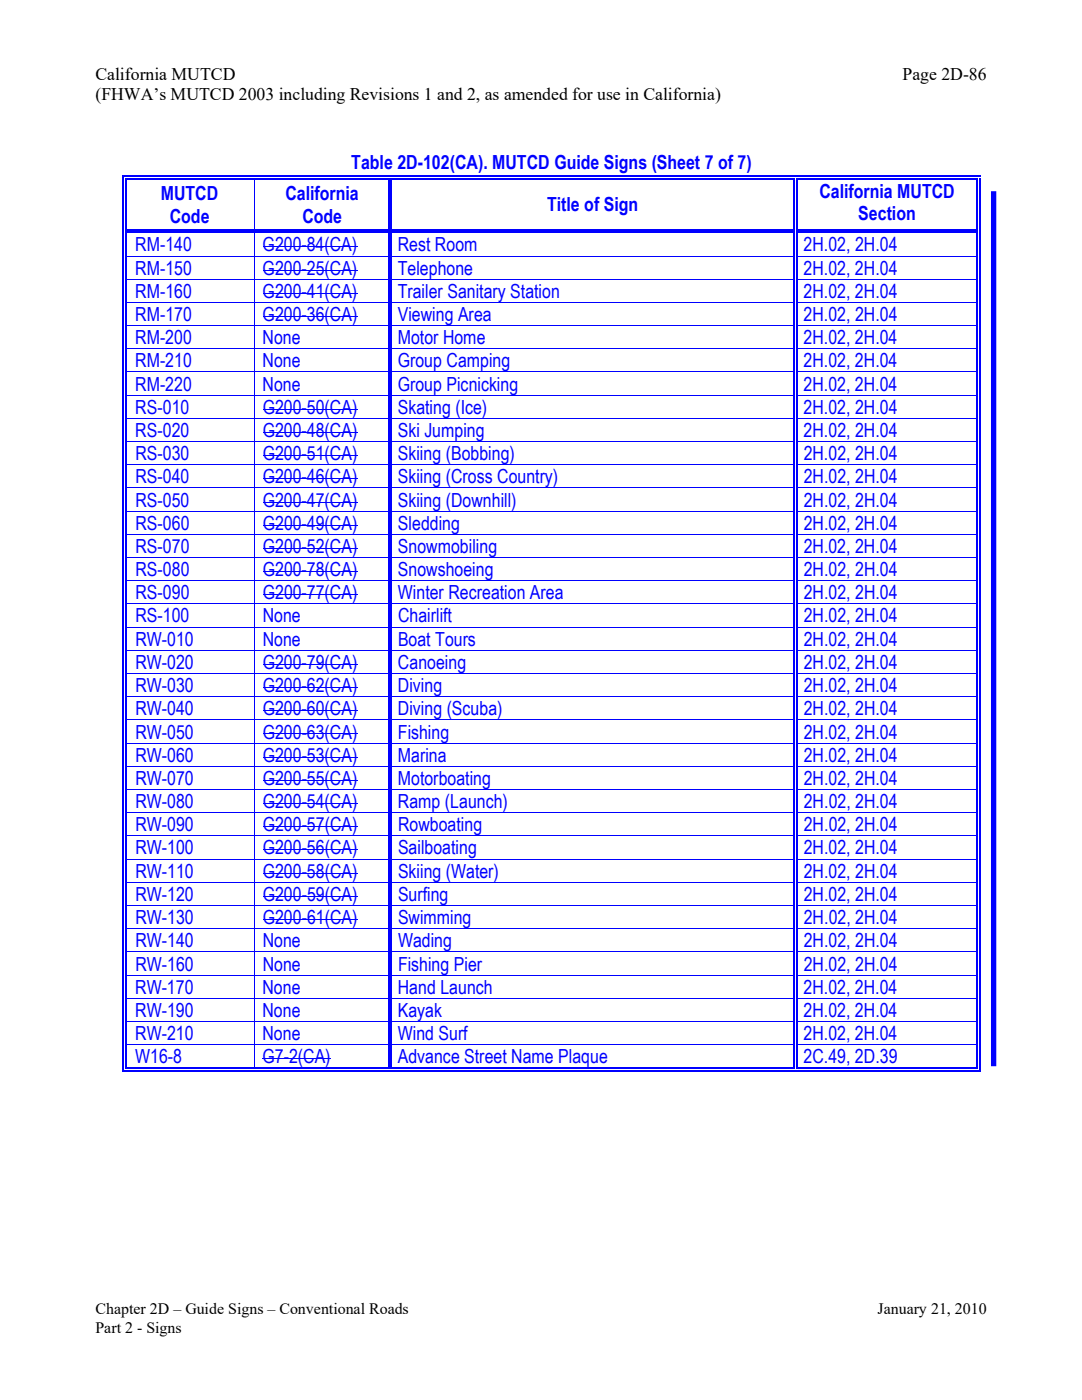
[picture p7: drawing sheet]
<svg xmlns="http://www.w3.org/2000/svg" width="216mm" height="279mm" viewBox="0 0 216 279" stroke-linecap="round" stroke-linejoin="round" font-family="sans-serif">
<defs><g id="words">
<g font-size="3.9" fill="#00f">
<text x="70.1" y="33.7">Table 2D-102(CA). MUTCD Guide Signs (Sheet 7 of 7)</text>
<text x="32.1" y="40">MUTCD</text>
<text x="57" y="40">California</text>
<text x="163.5" y="39.5">California MUTCD</text>
<text x="33.9" y="44.4">Code</text>
<text x="60.3" y="44.4">Code</text>
<text x="109.2" y="42.2">Title of Sign</text>
<text x="171.3" y="43.9">Section</text>
<text x="27" y="50.2">RM-140</text>
<text x="52.4" y="50.2">G200-84(CA)</text>
<text x="79.4" y="50.2">Rest Room</text>
<text x="160.3" y="50.2">2H.02, 2H.04</text>
<text x="27" y="59.4">RM-160</text>
<text x="27" y="54.8">RM-150</text>
<text x="52.4" y="59.4">G200-41(CA)</text>
<text x="52.4" y="54.8">G200-25(CA)</text>
<text x="79.4" y="54.8">Telephone</text>
<text x="79.4" y="59.4">Trailer Sanitary Station</text>
<text x="160.3" y="59.4">2H.02, 2H.04</text>
<text x="160.3" y="54.8">2H.02, 2H.04</text>
<text x="27" y="64.1">RM-170</text>
<text x="52.4" y="64.1">G200-36(CA)</text>
<text x="79.4" y="64.1">Viewing Area</text>
<text x="160.4" y="64.1">2H.02, 2H.04</text>
<text x="27" y="68.7">RM-200</text>
<text x="52.4" y="68.7">None</text>
<text x="79.4" y="68.7">Motor Home</text>
<text x="160.3" y="68.7">2H.02, 2H.04</text>
<text x="27" y="73.3">RM-210</text>
<text x="27" y="77.9">RM-220</text>
<text x="52.4" y="73.3">None</text>
<text x="52.4" y="77.9">None</text>
<text x="79.4" y="73.3">Group Camping</text>
<text x="79.4" y="77.9">Group Picnicking</text>
<text x="160.3" y="77.9">2H.02, 2H.04</text>
<text x="160.3" y="73.3">2H.02, 2H.04</text>
<text x="27" y="82.6">RS-010</text>
<text x="52.4" y="82.6">G200-50(CA)</text>
<text x="79.4" y="82.6">Skating (Ice)</text>
<text x="160.3" y="82.6">2H.02, 2H.04</text>
<text x="27" y="87.2">RS-020</text>
<text x="52.4" y="87.2">G200-48(CA)</text>
<text x="79.4" y="87.2">Ski Jumping</text>
<text x="160.4" y="87.2">2H.02, 2H.04</text>
<text x="27" y="91.8">RS-030</text>
<text x="52.4" y="91.8">G200-51(CA)</text>
<text x="79.4" y="91.8">Skiing (Bobbing)</text>
<text x="160.4" y="91.8">2H.02, 2H.04</text>
<text x="27" y="96.5">RS-040</text>
<text x="27" y="101.1">RS-050</text>
<text x="52.4" y="96.5">G200-46(CA)</text>
<text x="52.4" y="101.1">G200-47(CA)</text>
<text x="79.4" y="96.5">Skiing (Cross Country)</text>
<text x="79.4" y="101.1">Skiing (Downhill)</text>
<text x="160.4" y="96.5">2H.02, 2H.04</text>
<text x="160.4" y="101.1">2H.02, 2H.04</text>
<text x="27" y="105.7">RS-060</text>
<text x="52.4" y="105.7">G200-49(CA)</text>
<text x="79.4" y="105.7">Sledding</text>
<text x="160.4" y="105.7">2H.02, 2H.04</text>
<text x="27" y="110.3">RS-070</text>
<text x="52.4" y="110.3">G200-52(CA)</text>
<text x="79.4" y="110.3">Snowmobiling</text>
<text x="160.4" y="110.3">2H.02, 2H.04</text>
<text x="27" y="119.6">RS-090</text>
<text x="27" y="115">RS-080</text>
<text x="52.4" y="119.6">G200-77(CA)</text>
<text x="52.4" y="115">G200-78(CA)</text>
<text x="79.4" y="115">Snowshoeing</text>
<text x="79.4" y="119.6">Winter Recreation Area</text>
<text x="160.4" y="119.6">2H.02, 2H.04</text>
<text x="160.4" y="115">2H.02, 2H.04</text>
<text x="27" y="124.2">RS-100</text>
<text x="52.4" y="124.2">None</text>
<text x="79.4" y="124.2">Chairlift</text>
<text x="160.4" y="124.2">2H.02, 2H.04</text>
<text x="27" y="128.9">RW-010</text>
<text x="52.4" y="128.9">None</text>
<text x="79.4" y="128.9">Boat Tours</text>
<text x="160.4" y="128.9">2H.02, 2H.04</text>
<text x="27" y="133.5">RW-020</text>
<text x="52.4" y="133.5">G200-79(CA)</text>
<text x="79.4" y="133.5">Canoeing</text>
<text x="160.4" y="133.5">2H.02, 2H.04</text>
<text x="27" y="138.1">RW-030</text>
<text x="27" y="142.8">RW-040</text>
<text x="52.4" y="138.1">G200-62(CA)</text>
<text x="52.4" y="142.8">G200-60(CA)</text>
<text x="79.4" y="138.1">Diving</text>
<text x="79.4" y="142.8">Diving (Scuba)</text>
<text x="160.4" y="138.1">2H.02, 2H.04</text>
<text x="160.4" y="142.8">2H.02, 2H.04</text>
<text x="27" y="147.4">RW-050</text>
<text x="52.4" y="147.4">G200-63(CA)</text>
<text x="79.4" y="147.4">Fishing</text>
<text x="160.4" y="147.4">2H.02, 2H.04</text>
<text x="27" y="152">RW-060</text>
<text x="52.4" y="152">G200-53(CA)</text>
<text x="79.4" y="152">Marina</text>
<text x="160.4" y="152">2H.02, 2H.04</text>
<text x="27" y="156.6">RW-070</text>
<text x="27" y="161.3">RW-080</text>
<text x="52.4" y="156.6">G200-55(CA)</text>
<text x="52.4" y="161.3">G200-54(CA)</text>
<text x="79.4" y="156.6">Motorboating</text>
<text x="79.4" y="161.3">Ramp (Launch)</text>
<text x="160.4" y="156.6">2H.02, 2H.04</text>
<text x="160.4" y="161.3">2H.02, 2H.04</text>
<text x="27" y="165.9">RW-090</text>
<text x="52.4" y="165.9">G200-57(CA)</text>
<text x="79.4" y="165.9">Rowboating</text>
<text x="160.4" y="165.9">2H.02, 2H.04</text>
<text x="27" y="170.5">RW-100</text>
<text x="52.4" y="170.5">G200-56(CA)</text>
<text x="79.4" y="170.5">Sailboating</text>
<text x="160.4" y="170.5">2H.02, 2H.04</text>
<text x="27" y="175.2">RW-110</text>
<text x="27" y="179.8">RW-120</text>
<text x="52.4" y="175.2">G200-58(CA)</text>
<text x="52.4" y="179.8">G200-59(CA)</text>
<text x="79.4" y="175.2">Skiing (Water)</text>
<text x="79.4" y="179.8">Surfing</text>
<text x="160.4" y="175.2">2H.02, 2H.04</text>
<text x="160.4" y="179.8">2H.02, 2H.04</text>
<text x="27" y="184.4">RW-130</text>
<text x="52.4" y="184.4">G200-61(CA)</text>
<text x="79.4" y="184.4">Swimming</text>
<text x="160.4" y="184.4">2H.02, 2H.04</text>
<text x="27" y="189.1">RW-140</text>
<text x="52.4" y="189.1">None</text>
<text x="79.4" y="189.1">Wading</text>
<text x="160.4" y="189.1">2H.02, 2H.04</text>
<text x="27" y="193.7">RW-160</text>
<text x="52.4" y="193.7">None</text>
<text x="79.4" y="193.7">Fishing Pier</text>
<text x="160.4" y="193.7">2H.02, 2H.04</text>
<text x="27" y="202.9">RW-190</text>
<text x="27" y="198.3">RW-170</text>
<text x="52.4" y="198.3">None</text>
<text x="52.4" y="202.9">None</text>
<text x="79.4" y="198.3">Hand Launch</text>
<text x="79.4" y="202.9">Kayak</text>
<text x="160.3" y="202.9">2H.02, 2H.04</text>
<text x="160.3" y="198.3">2H.02, 2H.04</text>
<text x="27" y="207.6">RW-210</text>
<text x="52.4" y="207.6">None</text>
<text x="79.4" y="207.6">Wind Surf</text>
<text x="160.3" y="207.6">2H.02, 2H.04</text>
<text x="27" y="212.2">W16-8</text>
<text x="52.4" y="212.2">G7-2(CA)</text>
<text x="79.4" y="212.2">Advance Street Name Plaque</text>
<text x="160.4" y="212.2">2C.49, 2D.39</text>
</g>
<g font-size="3.5">
<text x="19" y="15.9">California MUTCD</text>
<text x="180.1" y="15.9">Page 2D-86</text>
<text x="19" y="20">(FHWA’s MUTCD 2003 including Revisions 1 and 2, as amended for use in California)</text>
</g>
<g font-size="3.2">
<text x="19" y="262.3">Chapter 2D – Guide Signs – Conventional Roads</text>
<text x="175.1" y="262.3">January 21, 2010</text>
<text x="19" y="265.9">Part 2 - Signs</text>
</g>
</g></defs>
<g fill="#00f">
<path d="M24.5 35.1h.2v.8h-.2z"/>
<path d="M24.5 35.1h.8v.2h-.8z"/>
<path d="M25 35.6h.3v.3h-.3z"/>
<path d="M25 35.6h.3v.2h-.3z"/>
<path d="M25.3 35.1h.7v.2h-.7z"/>
<path d="M25.3 35.6h.7v.2h-.7z"/>
</g>
<path d="M26 35.2h24.7M26 35.7h24.7" fill="none" stroke="#00f" stroke-width=".25"/>
<g fill="#00f">
<path d="M50.7 35.8l.2 .1z"/>
<path d="M50.7 35.1h.8v.2h-.8z"/>
<path d="M50.7 35.6h.8v.2h-.8z"/>
</g>
<path d="M51.5 35.2h25.9M51.5 35.7h25.9" fill="none" stroke="#00f" stroke-width=".25"/>
<g fill="#00f">
<path d="M77.9 35.8l.3 .1z"/>
<path d="M77.4 35.8l.3 .1z"/>
<path d="M77.4 35.1h.8v.2h-.8z"/>
<path d="M77.4 35.6h.3v.2h-.3z"/>
<path d="M77.9 35.6h.3v.2h-.3z"/>
</g>
<path d="M78.2 35.2h80.2M78.2 35.7h80.2" fill="none" stroke="#00f" stroke-width=".25"/>
<g fill="#00f">
<path d="M158.9 35.8l.2 .1z"/>
<path d="M158.4 35.8l.2 .1z"/>
<path d="M158.4 35.1h.7v.2h-.7z"/>
<path d="M158.4 35.6h.2v.2h-.2z"/>
<path d="M158.9 35.6h.2v.2h-.2z"/>
</g>
<path d="M159.1 35.2h35.8M159.1 35.7h35.8" fill="none" stroke="#00f" stroke-width=".25"/>
<g fill="#00f">
<path d="M195.4 35.8l.2 .1z"/>
<path d="M194.9 35.8l.2 .1z"/>
<path d="M194.9 35.1h.7v.2h-.7z"/>
<path d="M194.9 35.6h.2v.2h-.2z"/>
<path d="M195.4 35.6h.2v.2h-.2z"/>
</g>
<path d="M24.6 35.9v9.9M25.1 35.9v9.9M77.5 35.9v9.9M78 35.9v9.9M158.5 35.9v9.9M159 35.9v9.9M195 35.9v9.9M195.5 35.9v9.9" fill="none" stroke="#00f" stroke-width=".25"/>
<path d="M50.8 35.9v9.9M52.4 49.3h7.8" fill="none" stroke="#00f" stroke-width=".2"/>
<path d="M60.2 49.2h1v.2h-1z" fill="#00f"/>
<path d="M61.2 49.3h10.1" fill="none" stroke="#00f" stroke-width=".2"/>
<g fill="#00f">
<path d="M25 46.5l.3 .1z"/>
<path d="M24.5 45.8h.2v.8h-.2z"/>
<path d="M25 45.8h.3v.2h-.3z"/>
<path d="M25 46.3h.3v.2h-.3z"/>
</g>
<path d="M25.3 45.9h25.4M25.3 46.4h25.4" fill="none" stroke="#00f" stroke-width=".25"/>
<g fill="#00f">
<path d="M50.7 46.5l.2 .1z"/>
<path d="M50.7 45.8h.8v.2h-.8z"/>
<path d="M50.7 46.3h.8v.2h-.8z"/>
</g>
<path d="M51.5 45.9h25.9M51.5 46.4h25.9" fill="none" stroke="#00f" stroke-width=".25"/>
<g fill="#00f">
<path d="M77.9 46.5l.3 .1z"/>
<path d="M77.4 46.5l.3 .1z"/>
<path d="M77.4 45.8h.3v.2h-.3z"/>
<path d="M77.4 46.3h.3v.2h-.3z"/>
<path d="M77.9 45.8h.3v.2h-.3z"/>
<path d="M77.9 46.3h.3v.2h-.3z"/>
</g>
<path d="M78.2 45.9h80.2M78.2 46.4h80.2" fill="none" stroke="#00f" stroke-width=".25"/>
<g fill="#00f">
<path d="M158.9 46.5l.2 .1z"/>
<path d="M158.4 46.5l.2 .1z"/>
<path d="M158.4 45.8h.2v.2h-.2z"/>
<path d="M158.4 46.3h.2v.2h-.2z"/>
<path d="M158.9 45.8h.2v.2h-.2z"/>
<path d="M158.9 46.3h.2v.2h-.2z"/>
</g>
<path d="M159.1 45.9h35.8M159.1 46.4h35.8" fill="none" stroke="#00f" stroke-width=".25"/>
<g fill="#00f">
<path d="M195.4 46.5l.2 .1z"/>
<path d="M194.9 46.5l.2 .1z"/>
<path d="M194.9 45.8h.2v.2h-.2z"/>
<path d="M194.9 46.3h.2v.2h-.2z"/>
<path d="M195.4 45.8h.2v.7h-.2z"/>
</g>
<path d="M24.6 46.6v4.4M25.1 46.6v4.4M77.5 46.6v4.4M78 46.6v4.4M158.5 46.6v4.4M159 46.6v4.4M195 46.6v4.4M195.5 46.6v4.4" fill="none" stroke="#00f" stroke-width=".25"/>
<path d="M50.8 46.6v4.4M52.4 53.9h7.8" fill="none" stroke="#00f" stroke-width=".2"/>
<path d="M60.2 53.8h1v.2h-1z" fill="#00f"/>
<path d="M61.2 53.9h10.1" fill="none" stroke="#00f" stroke-width=".2"/>
<g fill="#00f">
<path d="M25 51h.3v.2h-.3z"/>
<path d="M24.5 51h.2v.2h-.2z"/>
</g>
<path d="M25.3 51.1h52.1" fill="none" stroke="#00f" stroke-width=".2"/>
<g fill="#00f">
<path d="M77.9 51h.3v.2h-.3z"/>
<path d="M77.4 51h.3v.2h-.3z"/>
</g>
<path d="M78.2 51.1h80.2" fill="none" stroke="#00f" stroke-width=".2"/>
<g fill="#00f">
<path d="M158.9 51h.2v.2h-.2z"/>
<path d="M158.4 51h.2v.2h-.2z"/>
</g>
<path d="M159.1 51.1h35.8" fill="none" stroke="#00f" stroke-width=".2"/>
<g fill="#00f">
<path d="M195.4 51h.2v.2h-.2z"/>
<path d="M194.9 51h.2v.2h-.2z"/>
</g>
<path d="M24.6 51.2v4.4M25.1 51.2v4.4M77.5 51.2v4.4M78 51.2v4.4M158.5 51.2v4.4M159 51.2v4.4M195 51.2v4.4M195.5 51.2v4.4" fill="none" stroke="#00f" stroke-width=".25"/>
<path d="M50.8 51.2v4.4M52.4 58.5h7.8" fill="none" stroke="#00f" stroke-width=".2"/>
<path d="M60.2 58.4h1v.2h-1z" fill="#00f"/>
<path d="M61.2 58.5h10.1" fill="none" stroke="#00f" stroke-width=".2"/>
<g fill="#00f">
<path d="M25 55.6h.3v.2h-.3z"/>
<path d="M24.5 55.6h.2v.2h-.2z"/>
</g>
<path d="M25.3 55.7h52.1" fill="none" stroke="#00f" stroke-width=".2"/>
<g fill="#00f">
<path d="M77.9 55.6h.3v.2h-.3z"/>
<path d="M77.4 55.6h.3v.2h-.3z"/>
</g>
<path d="M78.2 55.7h80.2" fill="none" stroke="#00f" stroke-width=".2"/>
<g fill="#00f">
<path d="M158.9 55.6h.2v.2h-.2z"/>
<path d="M158.4 55.6h.2v.2h-.2z"/>
</g>
<path d="M159.1 55.7h35.8" fill="none" stroke="#00f" stroke-width=".2"/>
<g fill="#00f">
<path d="M195.4 55.6h.2v.2h-.2z"/>
<path d="M194.9 55.6h.2v.2h-.2z"/>
</g>
<path d="M24.6 55.8v4.5M25.1 55.8v4.5M77.5 55.8v4.5M78 55.8v4.5M158.5 55.8v4.5M159 55.8v4.5M195 55.8v4.5M195.5 55.8v4.5" fill="none" stroke="#00f" stroke-width=".25"/>
<path d="M50.8 55.8v4.5M52.4 63.2h7.8" fill="none" stroke="#00f" stroke-width=".2"/>
<path d="M60.2 63.1h1v.1h-1z" fill="#00f"/>
<path d="M61.2 63.2h10.1" fill="none" stroke="#00f" stroke-width=".2"/>
<g fill="#00f">
<path d="M25 60.3h.3v.1h-.3z"/>
<path d="M24.5 60.3h.2v.1h-.2z"/>
</g>
<path d="M25.3 60.3h52.1" fill="none" stroke="#00f" stroke-width=".2"/>
<g fill="#00f">
<path d="M77.9 60.3h.3v.1h-.3z"/>
<path d="M77.4 60.3h.3v.1h-.3z"/>
</g>
<path d="M78.2 60.3h80.2" fill="none" stroke="#00f" stroke-width=".2"/>
<g fill="#00f">
<path d="M158.9 60.3h.2v.1h-.2z"/>
<path d="M158.4 60.3h.2v.1h-.2z"/>
</g>
<path d="M159.1 60.3h35.8" fill="none" stroke="#00f" stroke-width=".2"/>
<g fill="#00f">
<path d="M195.4 60.3h.2v.1h-.2z"/>
<path d="M194.9 60.3h.2v.1h-.2z"/>
</g>
<path d="M24.6 60.4v4.5M25.1 60.4v4.5M77.5 60.4v4.5M78 60.4v4.5M158.5 60.4v4.5M159 60.4v4.5M195 60.4v4.5M195.5 60.4v4.5" fill="none" stroke="#00f" stroke-width=".25"/>
<path d="M50.8 60.4v4.5" fill="none" stroke="#00f" stroke-width=".2"/>
<g fill="#00f">
<path d="M25 64.9h.3v.2h-.3z"/>
<path d="M24.5 64.9h.2v.2h-.2z"/>
</g>
<path d="M25.3 65h52.1" fill="none" stroke="#00f" stroke-width=".2"/>
<g fill="#00f">
<path d="M77.9 64.9h.3v.2h-.3z"/>
<path d="M77.4 64.9h.3v.2h-.3z"/>
</g>
<path d="M78.2 65h80.2" fill="none" stroke="#00f" stroke-width=".2"/>
<g fill="#00f">
<path d="M158.9 64.9h.2v.2h-.2z"/>
<path d="M158.4 64.9h.2v.2h-.2z"/>
</g>
<path d="M159.1 65h35.8" fill="none" stroke="#00f" stroke-width=".2"/>
<g fill="#00f">
<path d="M195.4 64.9h.2v.2h-.2z"/>
<path d="M194.9 64.9h.2v.2h-.2z"/>
</g>
<path d="M24.6 65.1v4.4M25.1 65.1v4.4M77.5 65.1v4.4M78 65.1v4.4M158.5 65.1v4.4M159 65.1v4.4M195 65.1v4.4M195.5 65.1v4.4" fill="none" stroke="#00f" stroke-width=".25"/>
<path d="M50.8 65.1v4.4" fill="none" stroke="#00f" stroke-width=".2"/>
<g fill="#00f">
<path d="M25 69.5h.3v.2h-.3z"/>
<path d="M24.5 69.5h.2v.2h-.2z"/>
</g>
<path d="M25.3 69.6h52.1" fill="none" stroke="#00f" stroke-width=".2"/>
<g fill="#00f">
<path d="M77.9 69.5h.3v.2h-.3z"/>
<path d="M77.4 69.5h.3v.2h-.3z"/>
</g>
<path d="M78.2 69.6h80.2" fill="none" stroke="#00f" stroke-width=".2"/>
<g fill="#00f">
<path d="M158.9 69.5h.2v.2h-.2z"/>
<path d="M158.4 69.5h.2v.2h-.2z"/>
</g>
<path d="M159.1 69.6h35.8" fill="none" stroke="#00f" stroke-width=".2"/>
<g fill="#00f">
<path d="M195.4 69.5h.2v.2h-.2z"/>
<path d="M194.9 69.5h.2v.2h-.2z"/>
</g>
<path d="M24.6 69.7v4.4M25.1 69.7v4.4M77.5 69.7v4.4M78 69.7v4.4M158.5 69.7v4.4M159 69.7v4.4M195 69.7v4.4M195.5 69.7v4.4" fill="none" stroke="#00f" stroke-width=".25"/>
<path d="M50.8 69.7v4.4" fill="none" stroke="#00f" stroke-width=".2"/>
<g fill="#00f">
<path d="M25 74.1h.3v.2h-.3z"/>
<path d="M24.5 74.1h.2v.2h-.2z"/>
</g>
<path d="M25.3 74.2h52.1" fill="none" stroke="#00f" stroke-width=".2"/>
<g fill="#00f">
<path d="M77.9 74.1h.3v.2h-.3z"/>
<path d="M77.4 74.1h.3v.2h-.3z"/>
</g>
<path d="M78.2 74.2h80.2" fill="none" stroke="#00f" stroke-width=".2"/>
<g fill="#00f">
<path d="M158.9 74.1h.2v.2h-.2z"/>
<path d="M158.4 74.1h.2v.2h-.2z"/>
</g>
<path d="M159.1 74.2h35.8" fill="none" stroke="#00f" stroke-width=".2"/>
<g fill="#00f">
<path d="M195.4 74.1h.2v.2h-.2z"/>
<path d="M194.9 74.1h.2v.2h-.2z"/>
</g>
<path d="M24.6 74.3v4.5M25.1 74.3v4.5M77.5 74.3v4.5M78 74.3v4.5M158.5 74.3v4.5M159 74.3v4.5M195 74.3v4.5M195.5 74.3v4.5" fill="none" stroke="#00f" stroke-width=".25"/>
<path d="M50.8 74.3v4.5M52.4 81.7h7.8" fill="none" stroke="#00f" stroke-width=".2"/>
<path d="M60.2 81.6h1v.2h-1z" fill="#00f"/>
<path d="M61.2 81.7h10.1" fill="none" stroke="#00f" stroke-width=".2"/>
<g fill="#00f">
<path d="M25 78.8h.3v.2h-.3z"/>
<path d="M24.5 78.8h.2v.2h-.2z"/>
</g>
<path d="M25.3 78.9h52.1" fill="none" stroke="#00f" stroke-width=".2"/>
<g fill="#00f">
<path d="M77.9 78.8h.3v.2h-.3z"/>
<path d="M77.4 78.8h.3v.2h-.3z"/>
</g>
<path d="M78.2 78.9h80.2" fill="none" stroke="#00f" stroke-width=".2"/>
<g fill="#00f">
<path d="M158.9 78.8h.2v.2h-.2z"/>
<path d="M158.4 78.8h.2v.2h-.2z"/>
</g>
<path d="M159.1 78.9h35.8" fill="none" stroke="#00f" stroke-width=".2"/>
<g fill="#00f">
<path d="M195.4 78.8h.2v.2h-.2z"/>
<path d="M194.9 78.8h.2v.2h-.2z"/>
</g>
<path d="M24.6 79v4.4M25.1 79v4.4M77.5 79v4.4M78 79v4.4M158.5 79v4.4M159 79v4.4M195 79v4.4M195.5 79v4.4" fill="none" stroke="#00f" stroke-width=".25"/>
<path d="M50.8 79v4.4M52.4 86.3h7.8" fill="none" stroke="#00f" stroke-width=".2"/>
<path d="M60.2 86.2h1v.2h-1z" fill="#00f"/>
<path d="M61.2 86.3h10.1" fill="none" stroke="#00f" stroke-width=".2"/>
<g fill="#00f">
<path d="M25 83.4h.3v.2h-.3z"/>
<path d="M24.5 83.4h.2v.2h-.2z"/>
</g>
<path d="M25.3 83.5h52.1" fill="none" stroke="#00f" stroke-width=".2"/>
<g fill="#00f">
<path d="M77.9 83.4h.3v.2h-.3z"/>
<path d="M77.4 83.4h.3v.2h-.3z"/>
</g>
<path d="M78.2 83.5h80.2" fill="none" stroke="#00f" stroke-width=".2"/>
<g fill="#00f">
<path d="M158.9 83.4h.2v.2h-.2z"/>
<path d="M158.4 83.4h.2v.2h-.2z"/>
</g>
<path d="M159.1 83.5h35.8" fill="none" stroke="#00f" stroke-width=".2"/>
<g fill="#00f">
<path d="M195.4 83.4h.2v.2h-.2z"/>
<path d="M194.9 83.4h.2v.2h-.2z"/>
</g>
<path d="M24.6 83.6v4.5M25.1 83.6v4.5M77.5 83.6v4.5M78 83.6v4.5M158.5 83.6v4.5M159 83.6v4.5M195 83.6v4.5M195.5 83.6v4.5" fill="none" stroke="#00f" stroke-width=".25"/>
<path d="M50.8 83.6v4.5M52.4 90.9h7.8" fill="none" stroke="#00f" stroke-width=".2"/>
<path d="M60.2 90.8h1v.2h-1z" fill="#00f"/>
<path d="M61.2 90.9h10.1" fill="none" stroke="#00f" stroke-width=".2"/>
<g fill="#00f">
<path d="M25 88.1h.3v.1h-.3z"/>
<path d="M24.5 88.1h.2v.1h-.2z"/>
</g>
<path d="M25.3 88.1h52.1" fill="none" stroke="#00f" stroke-width=".2"/>
<g fill="#00f">
<path d="M77.9 88.1h.3v.1h-.3z"/>
<path d="M77.4 88.1h.3v.1h-.3z"/>
</g>
<path d="M78.2 88.1h80.2" fill="none" stroke="#00f" stroke-width=".2"/>
<g fill="#00f">
<path d="M158.9 88.1h.2v.1h-.2z"/>
<path d="M158.4 88.1h.2v.1h-.2z"/>
</g>
<path d="M159.1 88.1h35.8" fill="none" stroke="#00f" stroke-width=".2"/>
<g fill="#00f">
<path d="M195.4 88.1h.2v.1h-.2z"/>
<path d="M194.9 88.1h.2v.1h-.2z"/>
</g>
<path d="M24.6 88.2v4.5M25.1 88.2v4.5M77.5 88.2v4.5M78 88.2v4.5M158.5 88.2v4.5M159 88.2v4.5M195 88.2v4.5M195.5 88.2v4.5" fill="none" stroke="#00f" stroke-width=".25"/>
<path d="M50.8 88.2v4.5M52.4 95.6h7.8" fill="none" stroke="#00f" stroke-width=".2"/>
<path d="M60.2 95.5h1v.2h-1z" fill="#00f"/>
<path d="M61.2 95.6h10.1" fill="none" stroke="#00f" stroke-width=".2"/>
<g fill="#00f">
<path d="M25 92.7h.3v.1h-.3z"/>
<path d="M24.5 92.7h.2v.1h-.2z"/>
</g>
<path d="M25.3 92.8h52.1" fill="none" stroke="#00f" stroke-width=".2"/>
<g fill="#00f">
<path d="M77.9 92.7h.3v.1h-.3z"/>
<path d="M77.4 92.7h.3v.1h-.3z"/>
</g>
<path d="M78.2 92.8h80.2" fill="none" stroke="#00f" stroke-width=".2"/>
<g fill="#00f">
<path d="M158.9 92.7h.2v.1h-.2z"/>
<path d="M158.4 92.7h.2v.1h-.2z"/>
</g>
<path d="M159.1 92.8h35.8" fill="none" stroke="#00f" stroke-width=".2"/>
<g fill="#00f">
<path d="M195.4 92.7h.2v.1h-.2z"/>
<path d="M194.9 92.7h.2v.1h-.2z"/>
</g>
<path d="M24.6 92.8v4.5M25.1 92.8v4.5M77.5 92.8v4.5M78 92.8v4.5M158.5 92.8v4.5M159 92.8v4.5M195 92.8v4.5M195.5 92.8v4.5" fill="none" stroke="#00f" stroke-width=".25"/>
<path d="M50.8 92.8v4.5M52.4 100.2h7.8" fill="none" stroke="#00f" stroke-width=".2"/>
<path d="M60.2 100.1h1v.2h-1z" fill="#00f"/>
<path d="M61.2 100.2h10.1" fill="none" stroke="#00f" stroke-width=".2"/>
<g fill="#00f">
<path d="M25 97.3h.3v.2h-.3z"/>
<path d="M24.5 97.3h.2v.2h-.2z"/>
</g>
<path d="M25.3 97.4h52.1" fill="none" stroke="#00f" stroke-width=".2"/>
<g fill="#00f">
<path d="M77.9 97.3h.3v.2h-.3z"/>
<path d="M77.4 97.3h.3v.2h-.3z"/>
</g>
<path d="M78.2 97.4h80.2" fill="none" stroke="#00f" stroke-width=".2"/>
<g fill="#00f">
<path d="M158.9 97.3h.2v.2h-.2z"/>
<path d="M158.4 97.3h.2v.2h-.2z"/>
</g>
<path d="M159.1 97.4h35.8" fill="none" stroke="#00f" stroke-width=".2"/>
<g fill="#00f">
<path d="M195.4 97.3h.2v.2h-.2z"/>
<path d="M194.9 97.3h.2v.2h-.2z"/>
</g>
<path d="M24.6 97.5v4.4M25.1 97.5v4.4M77.5 97.5v4.4M78 97.5v4.4M158.5 97.5v4.4M159 97.5v4.4M195 97.5v4.4M195.5 97.5v4.4" fill="none" stroke="#00f" stroke-width=".25"/>
<path d="M50.8 97.5v4.4M52.4 104.8h7.8" fill="none" stroke="#00f" stroke-width=".2"/>
<path d="M60.2 104.7h1v.2h-1z" fill="#00f"/>
<path d="M61.2 104.8h10.1" fill="none" stroke="#00f" stroke-width=".2"/>
<g fill="#00f">
<path d="M25 101.9h.3v.2h-.3z"/>
<path d="M24.5 101.9h.2v.2h-.2z"/>
</g>
<path d="M25.3 102h52.1" fill="none" stroke="#00f" stroke-width=".2"/>
<g fill="#00f">
<path d="M77.9 101.9h.3v.2h-.3z"/>
<path d="M77.4 101.9h.3v.2h-.3z"/>
</g>
<path d="M78.2 102h80.2" fill="none" stroke="#00f" stroke-width=".2"/>
<g fill="#00f">
<path d="M158.9 101.9h.2v.2h-.2z"/>
<path d="M158.4 101.9h.2v.2h-.2z"/>
</g>
<path d="M159.1 102h35.8" fill="none" stroke="#00f" stroke-width=".2"/>
<g fill="#00f">
<path d="M195.4 101.9h.2v.2h-.2z"/>
<path d="M194.9 101.9h.2v.2h-.2z"/>
</g>
<path d="M24.6 102.1v4.5M25.1 102.1v4.5M77.5 102.1v4.5M78 102.1v4.5M158.5 102.1v4.5M159 102.1v4.5M195 102.1v4.5M195.5 102.1v4.5" fill="none" stroke="#00f" stroke-width=".25"/>
<path d="M50.8 102.1v4.5M52.4 109.4h7.8" fill="none" stroke="#00f" stroke-width=".2"/>
<path d="M60.2 109.3h1v.2h-1z" fill="#00f"/>
<path d="M61.2 109.4h10.1" fill="none" stroke="#00f" stroke-width=".2"/>
<g fill="#00f">
<path d="M25 106.6h.3v.1h-.3z"/>
<path d="M24.5 106.6h.2v.1h-.2z"/>
</g>
<path d="M25.3 106.6h52.1" fill="none" stroke="#00f" stroke-width=".2"/>
<g fill="#00f">
<path d="M77.9 106.6h.3v.1h-.3z"/>
<path d="M77.4 106.6h.3v.1h-.3z"/>
</g>
<path d="M78.2 106.6h80.2" fill="none" stroke="#00f" stroke-width=".2"/>
<g fill="#00f">
<path d="M158.9 106.6h.2v.1h-.2z"/>
<path d="M158.4 106.6h.2v.1h-.2z"/>
</g>
<path d="M159.1 106.6h35.8" fill="none" stroke="#00f" stroke-width=".2"/>
<g fill="#00f">
<path d="M195.4 106.6h.2v.1h-.2z"/>
<path d="M194.9 106.6h.2v.1h-.2z"/>
</g>
<path d="M24.6 106.7v4.5M25.1 106.7v4.5M77.5 106.7v4.5M78 106.7v4.5M158.5 106.7v4.5M159 106.7v4.5M195 106.7v4.5M195.5 106.7v4.5" fill="none" stroke="#00f" stroke-width=".25"/>
<path d="M50.8 106.7v4.5M52.4 114.1h7.8" fill="none" stroke="#00f" stroke-width=".2"/>
<path d="M60.2 114h1v.2h-1z" fill="#00f"/>
<path d="M61.2 114.1h10.1" fill="none" stroke="#00f" stroke-width=".2"/>
<g fill="#00f">
<path d="M25 111.2h.3v.2h-.3z"/>
<path d="M24.5 111.2h.2v.2h-.2z"/>
</g>
<path d="M25.3 111.3h52.1" fill="none" stroke="#00f" stroke-width=".2"/>
<g fill="#00f">
<path d="M77.9 111.2h.3v.2h-.3z"/>
<path d="M77.4 111.2h.3v.2h-.3z"/>
</g>
<path d="M78.2 111.3h80.2" fill="none" stroke="#00f" stroke-width=".2"/>
<g fill="#00f">
<path d="M158.9 111.2h.2v.2h-.2z"/>
<path d="M158.4 111.2h.2v.2h-.2z"/>
</g>
<path d="M159.1 111.3h35.8" fill="none" stroke="#00f" stroke-width=".2"/>
<g fill="#00f">
<path d="M195.4 111.2h.2v.2h-.2z"/>
<path d="M194.9 111.2h.2v.2h-.2z"/>
</g>
<path d="M24.6 111.4v4.4M25.1 111.4v4.4M77.5 111.4v4.4M78 111.4v4.4M158.5 111.4v4.4M159 111.4v4.4M195 111.4v4.4M195.5 111.4v4.4" fill="none" stroke="#00f" stroke-width=".25"/>
<path d="M50.8 111.4v4.4M52.4 118.7h7.8" fill="none" stroke="#00f" stroke-width=".2"/>
<path d="M60.2 118.6h1v.2h-1z" fill="#00f"/>
<path d="M61.2 118.7h10.1" fill="none" stroke="#00f" stroke-width=".2"/>
<g fill="#00f">
<path d="M25 115.8h.3v.2h-.3z"/>
<path d="M24.5 115.8h.2v.2h-.2z"/>
</g>
<path d="M25.3 115.9h52.1" fill="none" stroke="#00f" stroke-width=".2"/>
<g fill="#00f">
<path d="M77.9 115.8h.3v.2h-.3z"/>
<path d="M77.4 115.8h.3v.2h-.3z"/>
</g>
<path d="M78.2 115.9h80.2" fill="none" stroke="#00f" stroke-width=".2"/>
<g fill="#00f">
<path d="M158.9 115.8h.2v.2h-.2z"/>
<path d="M158.4 115.8h.2v.2h-.2z"/>
</g>
<path d="M159.1 115.9h35.8" fill="none" stroke="#00f" stroke-width=".2"/>
<g fill="#00f">
<path d="M195.4 115.8h.2v.2h-.2z"/>
<path d="M194.9 115.8h.2v.2h-.2z"/>
</g>
<path d="M24.6 116v4.4M25.1 116v4.4M77.5 116v4.4M78 116v4.4M158.5 116v4.4M159 116v4.4M195 116v4.4M195.5 116v4.4" fill="none" stroke="#00f" stroke-width=".25"/>
<path d="M50.8 116v4.4" fill="none" stroke="#00f" stroke-width=".2"/>
<g fill="#00f">
<path d="M25 120.4h.3v.2h-.3z"/>
<path d="M24.5 120.4h.2v.2h-.2z"/>
</g>
<path d="M25.3 120.5h52.1" fill="none" stroke="#00f" stroke-width=".2"/>
<g fill="#00f">
<path d="M77.9 120.4h.3v.2h-.3z"/>
<path d="M77.4 120.4h.3v.2h-.3z"/>
</g>
<path d="M78.2 120.5h80.2" fill="none" stroke="#00f" stroke-width=".2"/>
<g fill="#00f">
<path d="M158.9 120.4h.2v.2h-.2z"/>
<path d="M158.4 120.4h.2v.2h-.2z"/>
</g>
<path d="M159.1 120.5h35.8" fill="none" stroke="#00f" stroke-width=".2"/>
<g fill="#00f">
<path d="M195.4 120.4h.2v.2h-.2z"/>
<path d="M194.9 120.4h.2v.2h-.2z"/>
</g>
<path d="M24.6 120.6v4.5M25.1 120.6v4.5M77.5 120.6v4.5M78 120.6v4.5M158.5 120.6v4.5M159 120.6v4.5M195 120.6v4.5M195.5 120.6v4.5" fill="none" stroke="#00f" stroke-width=".25"/>
<path d="M50.8 120.6v4.5" fill="none" stroke="#00f" stroke-width=".2"/>
<g fill="#00f">
<path d="M25 125.1h.3v.1h-.3z"/>
<path d="M24.5 125.1h.2v.1h-.2z"/>
</g>
<path d="M25.3 125.2h52.1" fill="none" stroke="#00f" stroke-width=".2"/>
<g fill="#00f">
<path d="M77.9 125.1h.3v.1h-.3z"/>
<path d="M77.4 125.1h.3v.1h-.3z"/>
</g>
<path d="M78.2 125.2h80.2" fill="none" stroke="#00f" stroke-width=".2"/>
<g fill="#00f">
<path d="M158.9 125.1h.2v.1h-.2z"/>
<path d="M158.4 125.1h.2v.1h-.2z"/>
</g>
<path d="M159.1 125.2h35.8" fill="none" stroke="#00f" stroke-width=".2"/>
<g fill="#00f">
<path d="M195.4 125.1h.2v.1h-.2z"/>
<path d="M194.9 125.1h.2v.1h-.2z"/>
</g>
<path d="M24.6 125.2v4.5M25.1 125.2v4.5M77.5 125.2v4.5M78 125.2v4.5M158.5 125.2v4.5M159 125.2v4.5M195 125.2v4.5M195.5 125.2v4.5" fill="none" stroke="#00f" stroke-width=".25"/>
<path d="M50.8 125.2v4.5M52.4 132.6h7.8" fill="none" stroke="#00f" stroke-width=".2"/>
<path d="M60.2 132.5h1v.2h-1z" fill="#00f"/>
<path d="M61.2 132.6h10.1" fill="none" stroke="#00f" stroke-width=".2"/>
<g fill="#00f">
<path d="M25 129.7h.3v.2h-.3z"/>
<path d="M24.5 129.7h.2v.2h-.2z"/>
</g>
<path d="M25.3 129.8h52.1" fill="none" stroke="#00f" stroke-width=".2"/>
<g fill="#00f">
<path d="M77.9 129.7h.3v.2h-.3z"/>
<path d="M77.4 129.7h.3v.2h-.3z"/>
</g>
<path d="M78.2 129.8h80.2" fill="none" stroke="#00f" stroke-width=".2"/>
<g fill="#00f">
<path d="M158.9 129.7h.2v.2h-.2z"/>
<path d="M158.4 129.7h.2v.2h-.2z"/>
</g>
<path d="M159.1 129.8h35.8" fill="none" stroke="#00f" stroke-width=".2"/>
<g fill="#00f">
<path d="M195.4 129.7h.2v.2h-.2z"/>
<path d="M194.9 129.7h.2v.2h-.2z"/>
</g>
<path d="M24.6 129.9v4.4M25.1 129.9v4.4M77.5 129.9v4.4M78 129.9v4.4M158.5 129.9v4.4M159 129.9v4.4M195 129.9v4.4M195.5 129.9v4.4" fill="none" stroke="#00f" stroke-width=".25"/>
<path d="M50.8 129.9v4.4M52.4 137.2h7.8" fill="none" stroke="#00f" stroke-width=".2"/>
<path d="M60.2 137.1h1v.2h-1z" fill="#00f"/>
<path d="M61.2 137.2h10.1" fill="none" stroke="#00f" stroke-width=".2"/>
<g fill="#00f">
<path d="M25 134.3h.3v.2h-.3z"/>
<path d="M24.5 134.3h.2v.2h-.2z"/>
</g>
<path d="M25.3 134.4h52.1" fill="none" stroke="#00f" stroke-width=".2"/>
<g fill="#00f">
<path d="M77.9 134.3h.3v.2h-.3z"/>
<path d="M77.4 134.3h.3v.2h-.3z"/>
</g>
<path d="M78.2 134.4h80.2" fill="none" stroke="#00f" stroke-width=".2"/>
<g fill="#00f">
<path d="M158.9 134.3h.2v.2h-.2z"/>
<path d="M158.4 134.3h.2v.2h-.2z"/>
</g>
<path d="M159.1 134.4h35.8" fill="none" stroke="#00f" stroke-width=".2"/>
<g fill="#00f">
<path d="M195.4 134.3h.2v.2h-.2z"/>
<path d="M194.9 134.3h.2v.2h-.2z"/>
</g>
<path d="M24.6 134.5v4.5M25.1 134.5v4.5M77.5 134.5v4.5M78 134.5v4.5M158.5 134.5v4.5M159 134.5v4.5M195 134.5v4.5M195.5 134.5v4.5" fill="none" stroke="#00f" stroke-width=".25"/>
<path d="M50.8 134.5v4.5M52.4 141.8h7.8" fill="none" stroke="#00f" stroke-width=".2"/>
<path d="M60.2 141.8h1v.1h-1z" fill="#00f"/>
<path d="M61.2 141.8h10.1" fill="none" stroke="#00f" stroke-width=".2"/>
<g fill="#00f">
<path d="M25 139h.3v.1h-.3z"/>
<path d="M24.5 139h.2v.1h-.2z"/>
</g>
<path d="M25.3 139h52.1" fill="none" stroke="#00f" stroke-width=".2"/>
<g fill="#00f">
<path d="M77.9 139h.3v.1h-.3z"/>
<path d="M77.4 139h.3v.1h-.3z"/>
</g>
<path d="M78.2 139h80.2" fill="none" stroke="#00f" stroke-width=".2"/>
<g fill="#00f">
<path d="M158.9 139h.2v.1h-.2z"/>
<path d="M158.4 139h.2v.1h-.2z"/>
</g>
<path d="M159.1 139h35.8" fill="none" stroke="#00f" stroke-width=".2"/>
<g fill="#00f">
<path d="M195.4 139h.2v.1h-.2z"/>
<path d="M194.9 139h.2v.1h-.2z"/>
</g>
<path d="M24.6 139.1v4.5M25.1 139.1v4.5M77.5 139.1v4.5M78 139.1v4.5M158.5 139.1v4.5M159 139.1v4.5M195 139.1v4.5M195.5 139.1v4.5" fill="none" stroke="#00f" stroke-width=".25"/>
<path d="M50.8 139.1v4.5M52.4 146.5h7.8" fill="none" stroke="#00f" stroke-width=".2"/>
<path d="M60.2 146.4h1v.2h-1z" fill="#00f"/>
<path d="M61.2 146.5h10.1" fill="none" stroke="#00f" stroke-width=".2"/>
<g fill="#00f">
<path d="M25 143.6h.3v.2h-.3z"/>
<path d="M24.5 143.6h.2v.2h-.2z"/>
</g>
<path d="M25.3 143.7h52.1" fill="none" stroke="#00f" stroke-width=".2"/>
<g fill="#00f">
<path d="M77.9 143.6h.3v.2h-.3z"/>
<path d="M77.4 143.6h.3v.2h-.3z"/>
</g>
<path d="M78.2 143.7h80.2" fill="none" stroke="#00f" stroke-width=".2"/>
<g fill="#00f">
<path d="M158.9 143.6h.2v.2h-.2z"/>
<path d="M158.4 143.6h.2v.2h-.2z"/>
</g>
<path d="M159.1 143.7h35.8" fill="none" stroke="#00f" stroke-width=".2"/>
<g fill="#00f">
<path d="M195.4 143.6h.2v.2h-.2z"/>
<path d="M194.9 143.6h.2v.2h-.2z"/>
</g>
<path d="M24.6 143.8v4.4M25.1 143.8v4.4M77.5 143.8v4.4M78 143.8v4.4M158.5 143.8v4.4M159 143.8v4.4M195 143.8v4.4M195.5 143.8v4.4" fill="none" stroke="#00f" stroke-width=".25"/>
<path d="M50.8 143.8v4.4M52.4 151.1h7.8" fill="none" stroke="#00f" stroke-width=".2"/>
<path d="M60.2 151h1v.2h-1z" fill="#00f"/>
<path d="M61.2 151.1h10.1" fill="none" stroke="#00f" stroke-width=".2"/>
<g fill="#00f">
<path d="M25 148.2h.3v.2h-.3z"/>
<path d="M24.5 148.2h.2v.2h-.2z"/>
</g>
<path d="M25.3 148.3h52.1" fill="none" stroke="#00f" stroke-width=".2"/>
<g fill="#00f">
<path d="M77.9 148.2h.3v.2h-.3z"/>
<path d="M77.4 148.2h.3v.2h-.3z"/>
</g>
<path d="M78.2 148.3h80.2" fill="none" stroke="#00f" stroke-width=".2"/>
<g fill="#00f">
<path d="M158.9 148.2h.2v.2h-.2z"/>
<path d="M158.4 148.2h.2v.2h-.2z"/>
</g>
<path d="M159.1 148.3h35.8" fill="none" stroke="#00f" stroke-width=".2"/>
<g fill="#00f">
<path d="M195.4 148.2h.2v.2h-.2z"/>
<path d="M194.9 148.2h.2v.2h-.2z"/>
</g>
<path d="M24.6 148.4v4.4M25.1 148.4v4.4M77.5 148.4v4.4M78 148.4v4.4M158.5 148.4v4.4M159 148.4v4.4M195 148.4v4.4M195.5 148.4v4.4" fill="none" stroke="#00f" stroke-width=".25"/>
<path d="M50.8 148.4v4.4M52.4 155.7h7.8" fill="none" stroke="#00f" stroke-width=".2"/>
<path d="M60.2 155.6h1v.2h-1z" fill="#00f"/>
<path d="M61.2 155.7h10.1" fill="none" stroke="#00f" stroke-width=".2"/>
<g fill="#00f">
<path d="M25 152.8h.3v.2h-.3z"/>
<path d="M24.5 152.8h.2v.2h-.2z"/>
</g>
<path d="M25.3 152.9h52.1" fill="none" stroke="#00f" stroke-width=".2"/>
<g fill="#00f">
<path d="M77.9 152.8h.3v.2h-.3z"/>
<path d="M77.4 152.8h.3v.2h-.3z"/>
</g>
<path d="M78.2 152.9h80.2" fill="none" stroke="#00f" stroke-width=".2"/>
<g fill="#00f">
<path d="M158.9 152.8h.2v.2h-.2z"/>
<path d="M158.4 152.8h.2v.2h-.2z"/>
</g>
<path d="M159.1 152.9h35.8" fill="none" stroke="#00f" stroke-width=".2"/>
<g fill="#00f">
<path d="M195.4 152.8h.2v.2h-.2z"/>
<path d="M194.9 152.8h.2v.2h-.2z"/>
</g>
<path d="M24.6 153v4.5M25.1 153v4.5M77.5 153v4.5M78 153v4.5M158.5 153v4.5M159 153v4.5M195 153v4.5M195.5 153v4.5" fill="none" stroke="#00f" stroke-width=".25"/>
<path d="M50.8 153v4.5M52.4 160.4h7.8" fill="none" stroke="#00f" stroke-width=".2"/>
<path d="M60.2 160.3h1v.2h-1z" fill="#00f"/>
<path d="M61.2 160.4h10.1" fill="none" stroke="#00f" stroke-width=".2"/>
<g fill="#00f">
<path d="M25 157.5h.3v.1h-.3z"/>
<path d="M24.5 157.5h.2v.1h-.2z"/>
</g>
<path d="M25.3 157.6h52.1" fill="none" stroke="#00f" stroke-width=".2"/>
<g fill="#00f">
<path d="M77.9 157.5h.3v.1h-.3z"/>
<path d="M77.4 157.5h.3v.1h-.3z"/>
</g>
<path d="M78.2 157.6h80.2" fill="none" stroke="#00f" stroke-width=".2"/>
<g fill="#00f">
<path d="M158.9 157.5h.2v.1h-.2z"/>
<path d="M158.4 157.5h.2v.1h-.2z"/>
</g>
<path d="M159.1 157.6h35.8" fill="none" stroke="#00f" stroke-width=".2"/>
<g fill="#00f">
<path d="M195.4 157.5h.2v.1h-.2z"/>
<path d="M194.9 157.5h.2v.1h-.2z"/>
</g>
<path d="M24.6 157.6v4.5M25.1 157.6v4.5M77.5 157.6v4.5M78 157.6v4.5M158.5 157.6v4.5M159 157.6v4.5M195 157.6v4.5M195.5 157.6v4.5" fill="none" stroke="#00f" stroke-width=".25"/>
<path d="M50.8 157.6v4.5M52.4 165h7.8" fill="none" stroke="#00f" stroke-width=".2"/>
<path d="M60.2 164.9h1v.2h-1z" fill="#00f"/>
<path d="M61.2 165h10.1" fill="none" stroke="#00f" stroke-width=".2"/>
<g fill="#00f">
<path d="M25 162.1h.3v.2h-.3z"/>
<path d="M24.5 162.1h.2v.2h-.2z"/>
</g>
<path d="M25.3 162.2h52.1" fill="none" stroke="#00f" stroke-width=".2"/>
<g fill="#00f">
<path d="M77.9 162.1h.3v.2h-.3z"/>
<path d="M77.4 162.1h.3v.2h-.3z"/>
</g>
<path d="M78.2 162.2h80.2" fill="none" stroke="#00f" stroke-width=".2"/>
<g fill="#00f">
<path d="M158.9 162.1h.2v.2h-.2z"/>
<path d="M158.4 162.1h.2v.2h-.2z"/>
</g>
<path d="M159.1 162.2h35.8" fill="none" stroke="#00f" stroke-width=".2"/>
<g fill="#00f">
<path d="M195.4 162.1h.2v.2h-.2z"/>
<path d="M194.9 162.1h.2v.2h-.2z"/>
</g>
<path d="M24.6 162.3v4.4M25.1 162.3v4.4M77.5 162.3v4.4M78 162.3v4.4M158.5 162.3v4.4M159 162.3v4.4M195 162.3v4.4M195.5 162.3v4.4" fill="none" stroke="#00f" stroke-width=".25"/>
<path d="M50.8 162.3v4.4M52.4 169.6h7.8" fill="none" stroke="#00f" stroke-width=".2"/>
<path d="M60.2 169.5h1v.2h-1z" fill="#00f"/>
<path d="M61.2 169.6h10.1" fill="none" stroke="#00f" stroke-width=".2"/>
<g fill="#00f">
<path d="M25 166.7h.3v.2h-.3z"/>
<path d="M24.5 166.7h.2v.2h-.2z"/>
</g>
<path d="M25.3 166.8h52.1" fill="none" stroke="#00f" stroke-width=".2"/>
<g fill="#00f">
<path d="M77.9 166.7h.3v.2h-.3z"/>
<path d="M77.4 166.7h.3v.2h-.3z"/>
</g>
<path d="M78.2 166.8h80.2" fill="none" stroke="#00f" stroke-width=".2"/>
<g fill="#00f">
<path d="M158.9 166.7h.2v.2h-.2z"/>
<path d="M158.4 166.7h.2v.2h-.2z"/>
</g>
<path d="M159.1 166.8h35.8" fill="none" stroke="#00f" stroke-width=".2"/>
<g fill="#00f">
<path d="M195.4 166.7h.2v.2h-.2z"/>
<path d="M194.9 166.7h.2v.2h-.2z"/>
</g>
<path d="M24.6 166.9v4.5M25.1 166.9v4.5M77.5 166.9v4.5M78 166.9v4.5M158.5 166.9v4.5M159 166.9v4.5M195 166.9v4.5M195.5 166.9v4.5" fill="none" stroke="#00f" stroke-width=".25"/>
<path d="M50.8 166.9v4.5M52.4 174.3h7.8" fill="none" stroke="#00f" stroke-width=".2"/>
<path d="M60.2 174.2h1v.1h-1z" fill="#00f"/>
<path d="M61.2 174.3h10.1" fill="none" stroke="#00f" stroke-width=".2"/>
<g fill="#00f">
<path d="M25 171.4h.3v.1h-.3z"/>
<path d="M24.5 171.4h.2v.1h-.2z"/>
</g>
<path d="M25.3 171.4h52.1" fill="none" stroke="#00f" stroke-width=".2"/>
<g fill="#00f">
<path d="M77.9 171.4h.3v.1h-.3z"/>
<path d="M77.4 171.4h.3v.1h-.3z"/>
</g>
<path d="M78.2 171.4h80.2" fill="none" stroke="#00f" stroke-width=".2"/>
<g fill="#00f">
<path d="M158.9 171.4h.2v.1h-.2z"/>
<path d="M158.4 171.4h.2v.1h-.2z"/>
</g>
<path d="M159.1 171.4h35.8" fill="none" stroke="#00f" stroke-width=".2"/>
<g fill="#00f">
<path d="M195.4 171.4h.2v.1h-.2z"/>
<path d="M194.9 171.4h.2v.1h-.2z"/>
</g>
<path d="M24.6 171.5v4.5M25.1 171.5v4.5M77.5 171.5v4.5M78 171.5v4.5M158.5 171.5v4.5M159 171.5v4.5M195 171.5v4.5M195.5 171.5v4.5" fill="none" stroke="#00f" stroke-width=".25"/>
<path d="M50.8 171.5v4.5M52.4 178.9h7.8" fill="none" stroke="#00f" stroke-width=".2"/>
<path d="M60.2 178.8h1v.2h-1z" fill="#00f"/>
<path d="M61.2 178.9h10.1" fill="none" stroke="#00f" stroke-width=".2"/>
<g fill="#00f">
<path d="M25 176h.3v.2h-.3z"/>
<path d="M24.5 176h.2v.2h-.2z"/>
</g>
<path d="M25.3 176.1h52.1" fill="none" stroke="#00f" stroke-width=".2"/>
<g fill="#00f">
<path d="M77.9 176h.3v.2h-.3z"/>
<path d="M77.4 176h.3v.2h-.3z"/>
</g>
<path d="M78.2 176.1h80.2" fill="none" stroke="#00f" stroke-width=".2"/>
<g fill="#00f">
<path d="M158.9 176h.2v.2h-.2z"/>
<path d="M158.4 176h.2v.2h-.2z"/>
</g>
<path d="M159.1 176.1h35.8" fill="none" stroke="#00f" stroke-width=".2"/>
<g fill="#00f">
<path d="M195.4 176h.2v.2h-.2z"/>
<path d="M194.9 176h.2v.2h-.2z"/>
</g>
<path d="M24.6 176.2v4.4M25.1 176.2v4.4M77.5 176.2v4.4M78 176.2v4.4M158.5 176.2v4.4M159 176.2v4.4M195 176.2v4.4M195.5 176.2v4.4" fill="none" stroke="#00f" stroke-width=".25"/>
<path d="M50.8 176.2v4.4M52.4 183.5h7.8" fill="none" stroke="#00f" stroke-width=".2"/>
<path d="M60.2 183.4h1v.2h-1z" fill="#00f"/>
<path d="M61.2 183.5h10.1" fill="none" stroke="#00f" stroke-width=".2"/>
<g fill="#00f">
<path d="M25 180.6h.3v.2h-.3z"/>
<path d="M24.5 180.6h.2v.2h-.2z"/>
</g>
<path d="M25.3 180.7h52.1" fill="none" stroke="#00f" stroke-width=".2"/>
<g fill="#00f">
<path d="M77.9 180.6h.3v.2h-.3z"/>
<path d="M77.4 180.6h.3v.2h-.3z"/>
</g>
<path d="M78.2 180.7h80.2" fill="none" stroke="#00f" stroke-width=".2"/>
<g fill="#00f">
<path d="M158.9 180.6h.2v.2h-.2z"/>
<path d="M158.4 180.6h.2v.2h-.2z"/>
</g>
<path d="M159.1 180.7h35.8" fill="none" stroke="#00f" stroke-width=".2"/>
<g fill="#00f">
<path d="M195.4 180.6h.2v.2h-.2z"/>
<path d="M194.9 180.6h.2v.2h-.2z"/>
</g>
<path d="M24.6 180.8v4.5M25.1 180.8v4.5M77.5 180.8v4.5M78 180.8v4.5M158.5 180.8v4.5M159 180.8v4.5M195 180.8v4.5M195.5 180.8v4.5" fill="none" stroke="#00f" stroke-width=".25"/>
<path d="M50.8 180.8v4.5" fill="none" stroke="#00f" stroke-width=".2"/>
<g fill="#00f">
<path d="M25 185.3h.3v.1h-.3z"/>
<path d="M24.5 185.3h.2v.1h-.2z"/>
</g>
<path d="M25.3 185.3h52.1" fill="none" stroke="#00f" stroke-width=".2"/>
<g fill="#00f">
<path d="M77.9 185.3h.3v.1h-.3z"/>
<path d="M77.4 185.3h.3v.1h-.3z"/>
</g>
<path d="M78.2 185.3h80.2" fill="none" stroke="#00f" stroke-width=".2"/>
<g fill="#00f">
<path d="M158.9 185.3h.2v.1h-.2z"/>
<path d="M158.4 185.3h.2v.1h-.2z"/>
</g>
<path d="M159.1 185.3h35.8" fill="none" stroke="#00f" stroke-width=".2"/>
<g fill="#00f">
<path d="M195.4 185.3h.2v.1h-.2z"/>
<path d="M194.9 185.3h.2v.1h-.2z"/>
</g>
<path d="M24.6 185.4v4.5M25.1 185.4v4.5M77.5 185.4v4.5M78 185.4v4.5M158.5 185.4v4.5M159 185.4v4.5M195 185.4v4.5M195.5 185.4v4.5" fill="none" stroke="#00f" stroke-width=".25"/>
<path d="M50.8 185.4v4.5" fill="none" stroke="#00f" stroke-width=".2"/>
<g fill="#00f">
<path d="M25 189.9h.3v.2h-.3z"/>
<path d="M24.5 189.9h.2v.2h-.2z"/>
</g>
<path d="M25.3 190h52.1" fill="none" stroke="#00f" stroke-width=".2"/>
<g fill="#00f">
<path d="M77.9 189.9h.3v.2h-.3z"/>
<path d="M77.4 189.9h.3v.2h-.3z"/>
</g>
<path d="M78.2 190h80.2" fill="none" stroke="#00f" stroke-width=".2"/>
<g fill="#00f">
<path d="M158.9 189.9h.2v.2h-.2z"/>
<path d="M158.4 189.9h.2v.2h-.2z"/>
</g>
<path d="M159.1 190h35.8" fill="none" stroke="#00f" stroke-width=".2"/>
<g fill="#00f">
<path d="M195.4 189.9h.2v.2h-.2z"/>
<path d="M194.9 189.9h.2v.2h-.2z"/>
</g>
<path d="M24.6 190.1v4.4M25.1 190.1v4.4M77.5 190.1v4.4M78 190.1v4.4M158.5 190.1v4.4M159 190.1v4.4M195 190.1v4.4M195.5 190.1v4.4" fill="none" stroke="#00f" stroke-width=".25"/>
<path d="M50.8 190.1v4.4" fill="none" stroke="#00f" stroke-width=".2"/>
<g fill="#00f">
<path d="M25 194.5h.3v.2h-.3z"/>
<path d="M24.5 194.5h.2v.2h-.2z"/>
</g>
<path d="M25.3 194.6h52.1" fill="none" stroke="#00f" stroke-width=".2"/>
<g fill="#00f">
<path d="M77.9 194.5h.3v.2h-.3z"/>
<path d="M77.4 194.5h.3v.2h-.3z"/>
</g>
<path d="M78.2 194.6h80.2" fill="none" stroke="#00f" stroke-width=".2"/>
<g fill="#00f">
<path d="M158.9 194.5h.2v.2h-.2z"/>
<path d="M158.4 194.5h.2v.2h-.2z"/>
</g>
<path d="M159.1 194.6h35.8" fill="none" stroke="#00f" stroke-width=".2"/>
<g fill="#00f">
<path d="M195.4 194.5h.2v.2h-.2z"/>
<path d="M194.9 194.5h.2v.2h-.2z"/>
</g>
<path d="M24.6 194.7v4.4M25.1 194.7v4.4M77.5 194.7v4.4M78 194.7v4.4M158.5 194.7v4.4M159 194.7v4.4M195 194.7v4.4M195.5 194.7v4.4" fill="none" stroke="#00f" stroke-width=".25"/>
<path d="M50.8 194.7v4.4" fill="none" stroke="#00f" stroke-width=".2"/>
<g fill="#00f">
<path d="M25 199.1h.3v.2h-.3z"/>
<path d="M24.5 199.1h.2v.2h-.2z"/>
</g>
<path d="M25.3 199.2h52.1" fill="none" stroke="#00f" stroke-width=".2"/>
<g fill="#00f">
<path d="M77.9 199.1h.3v.2h-.3z"/>
<path d="M77.4 199.1h.3v.2h-.3z"/>
</g>
<path d="M78.2 199.2h80.2" fill="none" stroke="#00f" stroke-width=".2"/>
<g fill="#00f">
<path d="M158.9 199.1h.2v.2h-.2z"/>
<path d="M158.4 199.1h.2v.2h-.2z"/>
</g>
<path d="M159.1 199.2h35.8" fill="none" stroke="#00f" stroke-width=".2"/>
<g fill="#00f">
<path d="M195.4 199.1h.2v.2h-.2z"/>
<path d="M194.9 199.1h.2v.2h-.2z"/>
</g>
<path d="M24.6 199.3v4.5M25.1 199.3v4.5M77.5 199.3v4.5M78 199.3v4.5M158.5 199.3v4.5M159 199.3v4.5M195 199.3v4.5M195.5 199.3v4.5" fill="none" stroke="#00f" stroke-width=".25"/>
<path d="M50.8 199.3v4.5" fill="none" stroke="#00f" stroke-width=".2"/>
<g fill="#00f">
<path d="M25 203.8h.3v.1h-.3z"/>
<path d="M24.5 203.8h.2v.1h-.2z"/>
</g>
<path d="M25.3 203.9h52.1" fill="none" stroke="#00f" stroke-width=".2"/>
<g fill="#00f">
<path d="M77.9 203.8h.3v.1h-.3z"/>
<path d="M77.4 203.8h.3v.1h-.3z"/>
</g>
<path d="M78.2 203.9h80.2" fill="none" stroke="#00f" stroke-width=".2"/>
<g fill="#00f">
<path d="M158.9 203.8h.2v.1h-.2z"/>
<path d="M158.4 203.8h.2v.1h-.2z"/>
</g>
<path d="M159.1 203.9h35.8" fill="none" stroke="#00f" stroke-width=".2"/>
<g fill="#00f">
<path d="M195.4 203.8h.2v.1h-.2z"/>
<path d="M194.9 203.8h.2v.1h-.2z"/>
</g>
<path d="M24.6 203.9v4.5M25.1 203.9v4.5M77.5 203.9v4.5M78 203.9v4.5M158.5 203.9v4.5M159 203.9v4.5M195 203.9v4.5M195.5 203.9v4.5" fill="none" stroke="#00f" stroke-width=".25"/>
<path d="M50.8 203.9v4.5M52.4 211.3h4.2" fill="none" stroke="#00f" stroke-width=".2"/>
<path d="M56.6 211.2h1.1v.2h-1.1z" fill="#00f"/>
<path d="M57.7 211.3h8.3" fill="none" stroke="#00f" stroke-width=".2"/>
<g fill="#00f">
<path d="M25 208.4h.3v.2h-.3z"/>
<path d="M24.5 208.4h.2v.2h-.2z"/>
</g>
<path d="M25.3 208.5h52.1" fill="none" stroke="#00f" stroke-width=".2"/>
<g fill="#00f">
<path d="M77.9 208.4h.3v.2h-.3z"/>
<path d="M77.4 208.4h.3v.2h-.3z"/>
</g>
<path d="M78.2 208.5h80.2" fill="none" stroke="#00f" stroke-width=".2"/>
<g fill="#00f">
<path d="M158.9 208.4h.2v.2h-.2z"/>
<path d="M158.4 208.4h.2v.2h-.2z"/>
</g>
<path d="M159.1 208.5h35.8" fill="none" stroke="#00f" stroke-width=".2"/>
<g fill="#00f">
<path d="M195.4 208.4h.2v.2h-.2z"/>
<path d="M194.9 208.4h.2v.2h-.2z"/>
</g>
<path d="M24.6 208.6v5.2M25.1 208.6v4.5" fill="none" stroke="#00f" stroke-width=".25"/>
<g fill="#00f">
<path d="M24.5 213.6h.8v.2h-.8z"/>
<path d="M25 213.1h.3v.2h-.3z"/>
</g>
<path d="M25.3 213.7h25.4M25.3 213.2h25.4" fill="none" stroke="#00f" stroke-width=".25"/>
<path d="M50.8 208.6v4.5" fill="none" stroke="#00f" stroke-width=".2"/>
<path d="M50.7 213.1h.8v.2h-.8z" fill="#00f"/>
<path d="M50.7 213.7h26.7M51.5 213.2h25.9M77.5 208.6v4.7M78 208.6v4.5" fill="none" stroke="#00f" stroke-width=".25"/>
<path d="M77.9 213.1h.3v.2h-.3z" fill="#00f"/>
<path d="M77.4 213.7h81M78.2 213.2h80.2M158.5 208.6v4.7M159 208.6v4.5" fill="none" stroke="#00f" stroke-width=".25"/>
<path d="M158.9 213.1h.2v.2h-.2z" fill="#00f"/>
<path d="M158.4 213.7h36.5M159.1 213.2h35.8M195 208.6v4.5M195.5 208.6v4.5" fill="none" stroke="#00f" stroke-width=".25"/>
<g fill="#00f">
<path d="M195.4 213.1h.2v.7h-.2z"/>
<path d="M194.9 213.6h.7v.2h-.7z"/>
<path d="M194.9 213.1h.2v.2h-.2z"/>
</g>
<path d="M198.3 38.2v174.6" fill="none" stroke="#00f" stroke-width="1.1" stroke-linecap="butt"/>
<use href="#words"/>
</svg>
